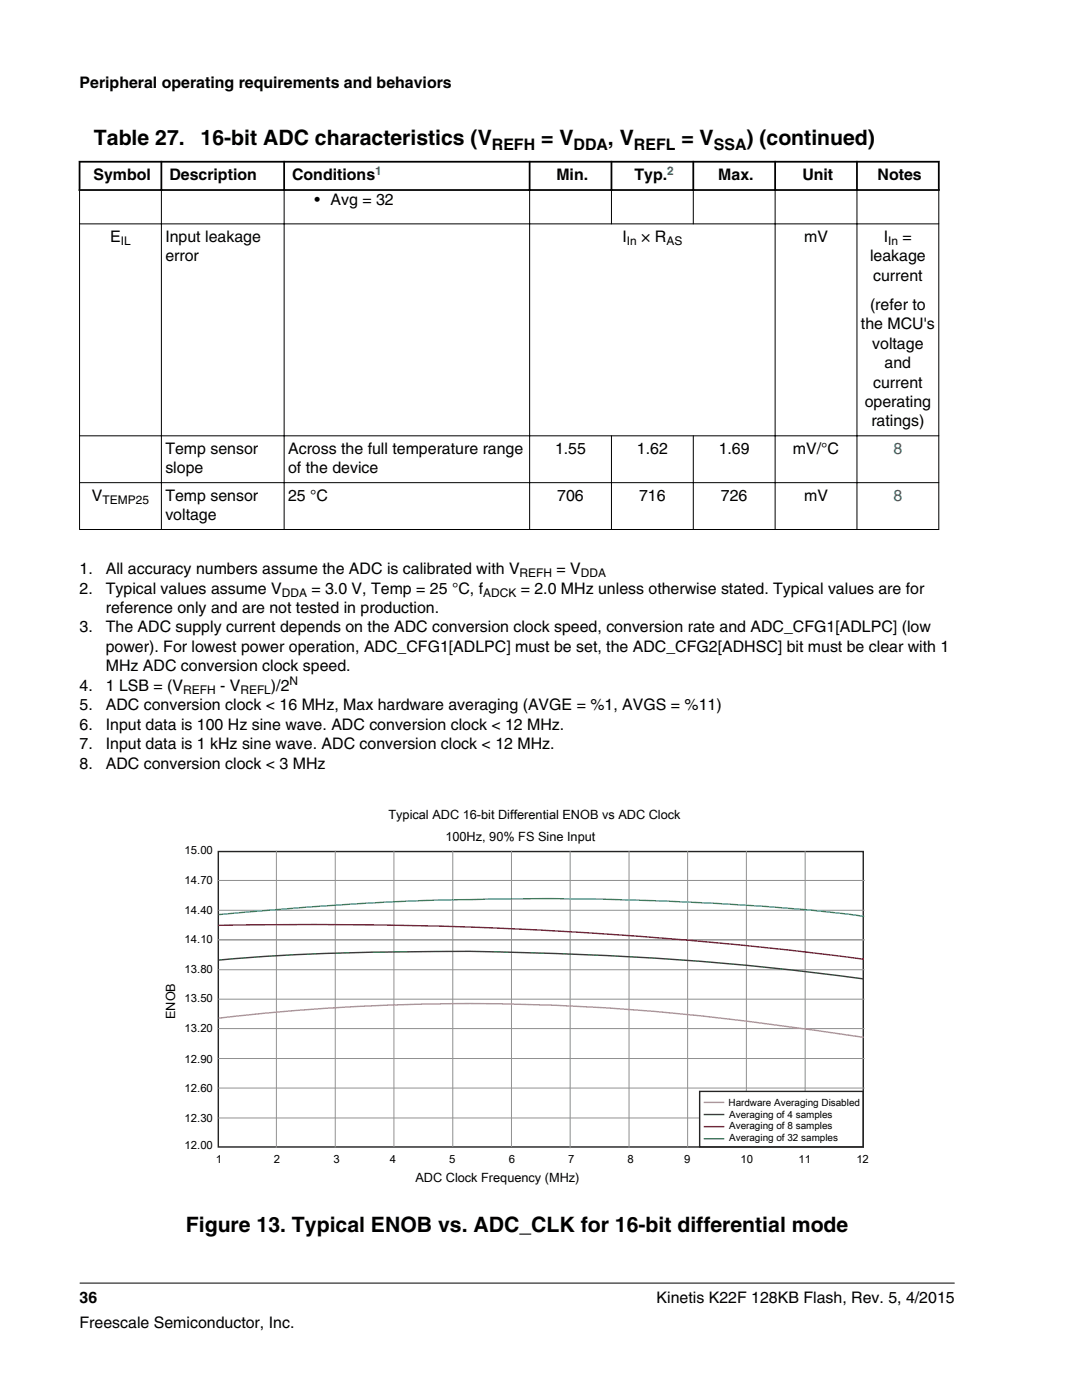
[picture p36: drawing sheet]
<svg xmlns="http://www.w3.org/2000/svg" width="216mm" height="279mm" viewBox="0 0 216 279" stroke-linecap="round" stroke-linejoin="round" font-family="sans-serif">
<defs><g id="words">
<g font-size="4.2">
<text x="18.7" y="29">Table 27.</text>
<text x="40" y="29">16-bit ADC characteristics (V</text>
<text x="108" y="29">= V</text>
<text x="121.3" y="29">, V</text>
<text x="136" y="29">= V</text>
<text x="149" y="29">) (continued)</text>
<text x="37.1" y="245.8">Figure 13. Typical ENOB vs. ADC_CLK for 16-bit differential mode</text>
</g>
<g font-size="3.2">
<text x="15.9" y="17.5">Peripheral operating requirements and behaviors</text>
<text x="98.1" y="29.9">REFH</text>
<text x="114.4" y="29.9">DDA</text>
<text x="126.5" y="29.9">REFL</text>
<text x="142.4" y="29.9">SSA</text>
<text x="18.7" y="36">Symbol</text>
<text x="33.8" y="36">Description</text>
<text x="58.3" y="36">Conditions</text>
<text x="111" y="36">Min.</text>
<text x="126.6" y="36">Typ.</text>
<text x="143.3" y="36">Max.</text>
<text x="160.1" y="36">Unit</text>
<text x="175.1" y="36">Notes</text>
<text x="62.7" y="40.9">• Avg = 32</text>
<text x="22" y="48.3">E</text>
<text x="33" y="48.3">Input leakage</text>
<text x="33" y="52.2">error</text>
<text x="124.2" y="48.3">I</text>
<text x="127.9" y="48.3">× R</text>
<text x="160.4" y="48.3">mV</text>
<text x="173.6" y="52.2">leakage</text>
<text x="176.4" y="48.3">I</text>
<text x="180.1" y="48.3">=</text>
<text x="174.2" y="56">current</text>
<text x="171.8" y="65.7">the MCU's</text>
<text x="173.6" y="61.8">(refer to</text>
<text x="174" y="69.6">voltage</text>
<text x="174.2" y="77.4">current</text>
<text x="176.5" y="73.5">and</text>
<text x="172.5" y="81.2">operating</text>
<text x="173.9" y="85.1">ratings)</text>
<text x="33" y="90.6">Temp sensor</text>
<text x="33" y="94.5">slope</text>
<text x="57.5" y="90.6">Across the full temperature range</text>
<text x="57.5" y="94.5">of the device</text>
<text x="110.8" y="90.6">1.55</text>
<text x="127.1" y="90.6">1.62</text>
<text x="143.4" y="90.6">1.69</text>
<text x="158.2" y="90.6">mV/°C</text>
<text x="18.3" y="99.9">V</text>
<text x="33" y="99.9">Temp sensor</text>
<text x="57.5" y="99.9">25 °C</text>
<text x="111.2" y="99.9">706</text>
<text x="127.5" y="99.9">716</text>
<text x="143.9" y="99.9">726</text>
<text x="160.4" y="99.9">mV</text>
<text x="33" y="103.8">voltage</text>
<text x="15.9" y="118.5">2.</text>
<text x="15.9" y="114.6">1.</text>
<text x="21.1" y="118.5">Typical values assume V</text>
<text x="21.1" y="114.6">All accuracy numbers assume the ADC is calibrated with V</text>
<text x="62.1" y="118.5">= 3.0 V, Temp = 25 °C, f</text>
<text x="103.9" y="118.5">= 2.0 MHz unless otherwise stated. Typical values are for</text>
<text x="111.1" y="114.6">= V</text>
<text x="21.1" y="122.3">reference only and are not tested in production.</text>
<text x="15.9" y="126.2">3.</text>
<text x="21.1" y="126.2">The ADC supply current depends on the ADC conversion clock speed, conversion rate and ADC_CFG1[ADLPC] (low</text>
<text x="21.1" y="130.1">power). For lowest power operation, ADC_CFG1[ADLPC] must be set, the ADC_CFG2[ADHSC] bit must be clear with 1</text>
<text x="15.9" y="137.9">4.</text>
<text x="21.1" y="134">MHz ADC conversion clock speed.</text>
<text x="21.1" y="137.9">1 LSB = (V</text>
<text x="43.9" y="137.9">- V</text>
<text x="54.1" y="137.9">)/2</text>
<text x="15.9" y="141.7">5.</text>
<text x="21.1" y="141.7">ADC conversion clock &lt; 16 MHz, Max hardware averaging (AVGE = %1, AVGS = %11)</text>
<text x="15.9" y="145.6">6.</text>
<text x="15.9" y="149.5">7.</text>
<text x="21.1" y="145.6">Input data is 100 Hz sine wave. ADC conversion clock &lt; 12 MHz.</text>
<text x="21.1" y="149.5">Input data is 1 kHz sine wave. ADC conversion clock &lt; 12 MHz.</text>
<text x="15.9" y="153.4">8.</text>
<text x="21.1" y="153.4">ADC conversion clock &lt; 3 MHz</text>
<text x="15.9" y="260">36</text>
<text x="131" y="260">Kinetis K22F 128KB Flash, Rev. 5, 4/2015</text>
<text x="15.9" y="265">Freescale Semiconductor, Inc.</text>
</g>
<g font-size="3.2" fill="#00f">
<text x="178.3" y="90.6">8</text>
<text x="178.3" y="99.9">8</text>
</g>
<g font-size="2.5">
<text x="77.5" y="163.4">Typical ADC 16-bit Differential ENOB vs ADC Clock</text>
<text x="88.9" y="167.7">100Hz, 90% FS Sine Input</text>
<text x="35" y="203.4" transform="rotate(-90 35 203.4)">ENOB</text>
<text x="82.9" y="235.8">ADC Clock Frequency (MHz)</text>
</g>
<g font-size="2.4" fill="#00f">
<text x="74.9" y="34.9">1</text>
<text x="133.1" y="34.9">2</text>
</g>
<g font-size="2.4">
<text x="24.1" y="48.9">IL</text>
<text x="125.1" y="48.9">In</text>
<text x="133" y="48.9">AS</text>
<text x="177.2" y="48.9">In</text>
<text x="20.5" y="100.6">TEMP25</text>
<text x="56.2" y="119.1">DDA</text>
<text x="96.4" y="119.1">ADCK</text>
<text x="103.7" y="115.2">REFH</text>
<text x="115.9" y="115.2">DDA</text>
<text x="57.8" y="136.8">N</text>
<text x="36.6" y="138.5">REFH</text>
<text x="48" y="138.5">REFL</text>
</g>
<g font-size="2.3">
<text x="36.8" y="170.4">15.00</text>
<text x="36.8" y="176.4">14.70</text>
<text x="36.8" y="182.4">14.40</text>
<text x="36.8" y="188.3">14.10</text>
<text x="36.8" y="194.1">13.80</text>
<text x="36.8" y="200">13.50</text>
<text x="36.8" y="206">13.20</text>
<text x="36.8" y="212.2">12.90</text>
<text x="36.8" y="217.9">12.60</text>
<text x="36.8" y="223.9">12.30</text>
<text x="36.8" y="229.3">12.00</text>
<text x="43" y="232.1">1</text>
<text x="54.7" y="232.1">2</text>
<text x="66.5" y="232.1">3</text>
<text x="77.8" y="232.1">4</text>
<text x="89.7" y="232.1">5</text>
<text x="101.5" y="232.1">6</text>
<text x="113.4" y="232.1">7</text>
<text x="125.2" y="232.1">8</text>
<text x="136.5" y="232.1">9</text>
<text x="147.7" y="232.1">10</text>
<text x="159.4" y="232.1">11</text>
<text x="170.9" y="232.1">12</text>
</g>
<g font-size="2">
<text x="145.4" y="220.7">Hardware Averaging Disabled</text>
<text x="145.5" y="225.4">Averaging of 8 samples</text>
<text x="145.5" y="227.8">Averaging of 32 samples</text>
<text x="145.5" y="223">Averaging of 4 samples</text>
</g>
</g></defs>
<path d="M15.7 32.3h171.8M15.7 37.9h171.8M15.9 32.1v6M32.2 32.1v6M56.7 32.1v6M105.7 32.1v6M122 32.1v6M138.3 32.1v6M154.7 32.1v6M171 32.1v6M187.3 32.1v6" fill="none" stroke="#000" stroke-width=".35"/>
<g fill="none" stroke="#000" stroke-width=".2">
<path d="M15.9 38.1v67.7M32.2 37.7v68.1M56.7 37.7v68.1M105.7 37.7v68.1M122 37.7v7.1M138.3 37.7v7.1M154.7 37.7v68.1M171 37.7v68.1M187.3 38.1v67.7M15.8 44.7h171.6M15.8 87h171.6M15.8 96.3h171.6"/>
<path d="M122 86.9v18.9M138.3 86.9v18.9M15.8 105.7h171.6M15.9 256.1h174.6"/>
</g>
<path d="M43.6 169.9h128.7v59h-128.7zM139.6 217.8h32.7v11.1h-32.7z" fill="none" stroke="#242323" stroke-width=".28"/>
<g fill="none" stroke="#919191" stroke-width=".2">
<path d="M43.5 175.7h129M55.2 169.8v59.3M66.9 169.8v59.2M78.6 169.8v59.1M90.3 169.8v59.1M102.1 169.8v59.1M113.8 169.8v59.3M125.5 169.8v59.2M137.2 169.8v59.1M148.9 169.8v47.9M160.7 169.8v48M43.5 181.7h129"/>
<path d="M43.5 187.6h129M43.5 193.5h129M43.5 199.4h129M43.5 205.3h129M43.5 211.2h129M43.5 217.1h129M43.5 223.1h96"/>
</g>
<path d="M43.6 203.2a438.6 438.6 0 0 1 116.2 2l12.5 1.8M140.4 220h4.1" fill="none" stroke="#e27690" stroke-width=".28"/>
<path d="M43.6 191.6a592.1 592.1 0 0 1 75.7-1 561.9 561.9 0 0 1 53 4.8M140.4 222.4h4.1" fill="none" stroke="#3a660f" stroke-width=".28"/>
<path d="M43.6 184.7a863.6 863.6 0 0 1 128.7 6.7M140.4 224.8h4.1" fill="none" stroke="#c90232" stroke-width=".28"/>
<path d="M43.6 182.5a641.5 641.5 0 0 1 122.1-.5l6.7 .9M140.4 227.3h4.1" fill="none" stroke="#2d8aa7" stroke-width=".28"/>
<use href="#words"/>
</svg>
